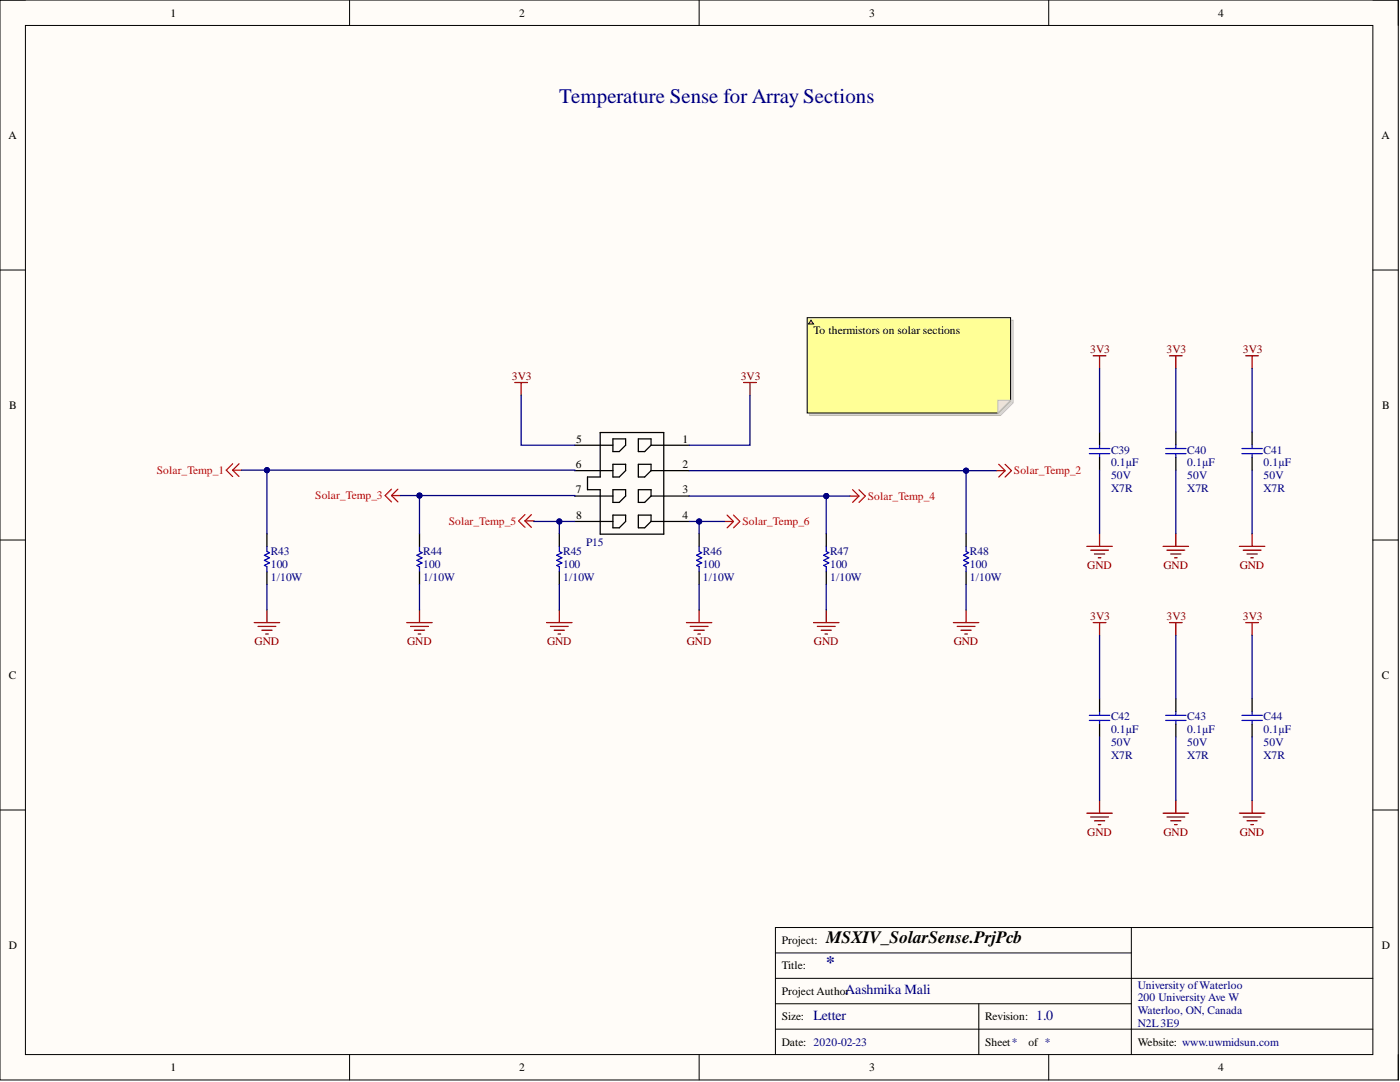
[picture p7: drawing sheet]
<svg xmlns="http://www.w3.org/2000/svg" width="279mm" height="216mm" viewBox="0 0 279 216" stroke-linecap="round" stroke-linejoin="round" font-family="sans-serif">
<defs><g id="words">
<text font-size="4.1" fill="#000080" x="111.6" y="20.6">Temperature Sense for Array Sections</text>
<text font-size="3.5" x="164.9" y="188.1">MSXIV_SolarSense.PrjPcb</text>
<text font-size="3.5" fill="#000080" x="164.9" y="193.2">*</text>
<g font-size="2.8" fill="#000080">
<text x="162.4" y="203.5">Letter</text>
<text x="168.7" y="198.4">Aashmika Mali</text>
<text x="206.8" y="203.5">1.0</text>
</g>
<g font-size="2.3">
<text x="34" y="3.3">1</text>
<text x="103.6" y="3.3">2</text>
<text x="173.4" y="3.3">3</text>
<text x="243.1" y="3.3">4</text>
<text x="1.7" y="27.7">A</text>
<text x="275.7" y="27.7">A</text>
<text x="162.4" y="66.7">To thermistors on solar sections</text>
<text x="1.9" y="81.6">B</text>
<text x="275.8" y="81.6">B</text>
<text x="115" y="88.3">5</text>
<text x="136.2" y="88.3">1</text>
<text x="114.9" y="93.4">6</text>
<text x="136.2" y="93.4">2</text>
<text x="114.9" y="98.5">7</text>
<text x="136.2" y="98.5">3</text>
<text x="115" y="103.5">8</text>
<text x="136.2" y="103.5">4</text>
<text x="1.8" y="135.5">C</text>
<text x="275.8" y="135.5">C</text>
<text x="1.8" y="189.3">D</text>
<text x="156" y="188.4">Project:</text>
<text x="275.8" y="189.3">D</text>
<text x="156" y="193.4">Title:</text>
<text x="156" y="203.6">Size:</text>
<text x="156" y="198.5">Project Author</text>
<text x="196.6" y="203.6">Revision:</text>
<text x="156" y="208.7">Date: 2020-02-23</text>
<text x="196.6" y="208.7">Sheet*</text>
<text x="205.2" y="208.7">of *</text>
<text x="227.1" y="208.7">Website: www.uwmidsun.com</text>
<text x="34" y="213.7">1</text>
<text x="103.6" y="213.7">2</text>
<text x="173.4" y="213.7">3</text>
<text x="243.1" y="213.7">4</text>
</g>
<g font-size="2.3" fill="#800000">
<text x="217.6" y="70.5">3V3</text>
<text x="232.8" y="70.5">3V3</text>
<text x="248" y="70.5">3V3</text>
<text x="102.2" y="75.8">3V3</text>
<text x="147.8" y="75.8">3V3</text>
<text x="217" y="113.6">GND</text>
<text x="232.2" y="113.6">GND</text>
<text x="247.4" y="113.6">GND</text>
<text x="217.6" y="123.7">3V3</text>
<text x="232.8" y="123.7">3V3</text>
<text x="248" y="123.7">3V3</text>
<text x="50.8" y="128.8">GND</text>
<text x="81.3" y="128.8">GND</text>
<text x="109.2" y="128.8">GND</text>
<text x="137.1" y="128.8">GND</text>
<text x="162.4" y="128.8">GND</text>
<text x="190.4" y="128.8">GND</text>
<text x="217" y="166.8">GND</text>
<text x="232.2" y="166.8">GND</text>
<text x="247.4" y="166.8">GND</text>
</g>
<g font-size="2.3" fill="#f00">
<text x="31.3" y="94.6">Solar_Temp_1</text>
<text x="202.4" y="94.7">Solar_Temp_2</text>
<text x="62.9" y="99.6">Solar_Temp_3</text>
<text x="173.2" y="99.7">Solar_Temp_4</text>
<text x="89.6" y="104.7">Solar_Temp_5</text>
<text x="148.2" y="104.8">Solar_Temp_6</text>
</g>
<g font-size="2.3" fill="#000080">
<text x="221.7" y="93.1">0.1µF</text>
<text x="221.7" y="95.6">50V</text>
<text x="221.7" y="90.5">C39</text>
<text x="236.9" y="93.1">0.1µF</text>
<text x="236.9" y="95.6">50V</text>
<text x="236.9" y="90.5">C40</text>
<text x="252.2" y="93.1">0.1µF</text>
<text x="252.2" y="95.6">50V</text>
<text x="252.2" y="90.5">C41</text>
<text x="221.7" y="98.1">X7R</text>
<text x="236.9" y="98.1">X7R</text>
<text x="252.2" y="98.1">X7R</text>
<text x="54" y="113.3">100</text>
<text x="54" y="110.8">R43</text>
<text x="84.5" y="113.3">100</text>
<text x="84.5" y="110.8">R44</text>
<text x="112.4" y="113.3">100</text>
<text x="112.4" y="110.8">R45</text>
<text x="117" y="108.9">P15</text>
<text x="140.3" y="113.3">100</text>
<text x="140.3" y="110.8">R46</text>
<text x="165.7" y="113.3">100</text>
<text x="165.7" y="110.8">R47</text>
<text x="193.6" y="113.3">100</text>
<text x="193.6" y="110.8">R48</text>
<text x="54" y="115.9">1/10W</text>
<text x="84.5" y="115.9">1/10W</text>
<text x="112.4" y="115.9">1/10W</text>
<text x="140.3" y="115.9">1/10W</text>
<text x="165.7" y="115.9">1/10W</text>
<text x="193.6" y="115.9">1/10W</text>
<text x="221.7" y="143.8">C42</text>
<text x="236.9" y="143.8">C43</text>
<text x="252.2" y="143.8">C44</text>
<text x="221.7" y="146.3">0.1µF</text>
<text x="221.7" y="148.8">50V</text>
<text x="236.9" y="146.3">0.1µF</text>
<text x="236.9" y="148.8">50V</text>
<text x="252.2" y="146.3">0.1µF</text>
<text x="252.2" y="148.8">50V</text>
<text x="221.7" y="151.4">X7R</text>
<text x="236.9" y="151.4">X7R</text>
<text x="252.2" y="151.4">X7R</text>
<text x="227.1" y="197.2">University ofWaterloo</text>
<text x="227.1" y="199.8">200 University Ave W</text>
<text x="227.1" y="202.3">Waterloo, ON, Canada</text>
<text x="227.1" y="204.9">N2L3E9</text>
</g>
</g></defs>
<path d="M0 0h279.1v215.5h-279.1z" fill-rule="evenodd" fill="#fffcf8"/>
<path d="M0 0h279.1v215.5h-279.1z" fill="none" stroke="#000" stroke-width=".2"/>
<path d="M5.1 5.1h268.9v205.3h-268.9z" fill-rule="evenodd" fill="#fffcf8"/>
<g fill="none" stroke="#000" stroke-width=".2">
<path d="M0 0h5.1M5.1 5.1h268.9v205.3h-268.9zM69.8 0v5.1M139.5 0v5.1M209.3 0v5.1M274 0h5.1v5.1M0 53.9h5.1M274 53.9h5.1M0 107.8h5.1M274 107.8h5.1M0 161.6h5.1M274 161.6h5.1"/>
<path d="M154.8 195.2h119.2M154.8 190.1h71M225.8 185.1v25.3M274 185.1h-119.2v25.3M69.8 210.4v5.1M139.5 210.4v5.1M154.8 200.3h71M154.8 205.4h119.2M195.3 200.3v10.1M209.3 210.4v5.1M279.1 210.4v5.1"/>
</g>
<g fill="none" stroke="#000" stroke-width=".25">
<path d="M114.7 88.8h7.6M114.7 93.9h7.6M114.7 99h7.6M119.8 86.3h12.7v20.3h-12.7v-8.9h-2.6v-2.5h2.6zM122.3 92.6h2.6v1.3l-1.3 1.3h-1.3zM122.3 97.7h2.6v1.3l-1.3 1.2h-1.3zM122.3 87.6h2.6v1.2l-1.3 1.3h-1.3zM127.4 92.6h2.5v1.3l-1.2 1.3h-1.3zM127.4 97.7h2.5v1.3l-1.2 1.2h-1.3zM127.4 87.6h2.5v1.2l-1.2 1.3h-1.3zM129.9 88.8h7.6M129.9 93.9h7.6"/>
<path d="M129.9 99h7.6M219.4 86.2v2.5M219.4 91.3v2.5M234.7 86.2v2.5M234.7 91.3v2.5M249.9 86.2v2.5M249.9 91.3v2.5M53.3 106.5v2.5M53.3 114.1v2.5M83.7 106.5v2.5M83.7 114.1v2.5M111.6 106.5v2.5"/>
<path d="M111.6 114.1v2.5M114.7 104.1h7.6M122.3 102.8h2.6v1.3l-1.3 1.2h-1.3zM127.4 102.8h2.5v1.3l-1.2 1.2h-1.3zM129.9 104.1h7.6M139.5 106.5v2.5M139.5 114.1v2.5M164.9 106.5v2.5M164.9 114.1v2.5M192.8 106.5v2.5M192.8 114.1v2.5M219.4 139.4v2.6"/>
<path d="M234.7 139.4v2.6M249.9 139.4v2.6M219.4 144.5v2.5M234.7 144.5v2.5M249.9 144.5v2.5"/>
</g>
<g fill="none" stroke="#800000" stroke-width=".25">
<path d="M102.7 76.3h2.6M104 76.3v2.6M148.4 76.3h2.5M149.7 76.3v2.6M218.2 71h2.5M219.4 71v2.5M233.4 71h2.5M234.7 71v2.5M248.6 71h2.6M249.9 71v2.5M216.9 109h5.1M217.7 109.8h3.5"/>
<path d="M218.4 110.5h2.1M219.2 111.3h.5M219.4 106.5v2.5M232.1 109h5.1M232.9 109.8h3.5M233.6 110.5h2.1M234.4 111.3h.5M234.7 106.5v2.5M247.3 109h5.1M248.1 109.8h3.6M248.9 110.5h2M249.6 111.3h.5"/>
<path d="M249.9 106.5v2.5M50.7 124.2h5.1M51.5 125h3.6M52.3 125.8h2M53 126.5h.5M53.3 121.7v2.5M81.2 124.2h5.1M81.9 125h3.6M82.7 125.8h2M83.5 126.5h.5M83.7 121.7v2.5M109.1 124.2h5.1"/>
<path d="M109.8 125h3.6M110.6 125.8h2M111.4 126.5h.5M111.6 121.7v2.5M137 124.2h5.1M137.8 125h3.5M138.5 125.8h2M139.3 126.5h.5M139.5 121.7v2.5M162.4 124.2h5M163.1 125h3.6M163.9 125.8h2"/>
<path d="M164.6 126.5h.6M164.9 121.7v2.5M190.3 124.2h5M191 125h3.6M191.8 125.8h2M192.6 126.5h.5M192.8 121.7v2.5M218.2 124.2h2.5M219.4 124.2v2.6M233.4 124.2h2.5M234.7 124.2v2.6M248.6 124.2h2.6"/>
<path d="M249.9 124.2v2.6M219.4 159.7v2.6M234.7 159.7v2.6M249.9 159.7v2.6M216.9 162.3h5.1M217.7 163h3.5M218.4 163.8h2.1M219.2 164.5h.5M232.1 162.3h5.1M232.9 163h3.5M233.6 163.8h2.1M234.4 164.5h.5"/>
<path d="M247.3 162.3h5.1M248.1 163h3.6M248.9 163.8h2M249.6 164.5h.5"/>
</g>
<g fill="none" stroke="#f00" stroke-width=".25">
<path d="M46.4 93.8l1.3 1.3M46.4 92.5l-1.2 1.3 1.2 1.3M46.4 93.8h1.8M47.7 92.5l-1.3 1.3M78.1 98.9l1.3 1.2M78.1 97.6l-1.2 1.3 1.2 1.2M78.1 98.9h1.8M79.4 97.6l-1.3 1.3M169.6 99h1.8M170.2 97.7l1.2 1.3M171.4 99l-1.2 1.2M171.4 97.7l1.3 1.3-1.3 1.2"/>
<path d="M198.8 93.9h1.8M199.3 92.6l1.3 1.3M200.6 93.9l-1.3 1.3M200.6 92.6l1.3 1.3-1.3 1.3M104.8 104l1.2 1.2M104.8 102.7l-1.3 1.3 1.3 1.2M104.8 104h1.7M106 102.7l-1.2 1.3M144.6 104.1h1.8M145.1 102.8l1.3 1.3M146.4 104.1l-1.3 1.2M146.4 102.8l1.2 1.3-1.2 1.2"/>
</g>
<g fill="none" stroke="#00f" stroke-width=".25">
<path d="M217.4 90.5h4.1M217.4 89.5h4.1M219.4 88.7v.8M219.4 90.5v.8M232.6 90.5h4.1M232.6 89.5h4.1M234.7 88.7v.8M234.7 90.5v.8M247.9 90.5h4M247.9 89.5h4M249.9 88.7v.8M249.9 90.5v.8"/>
<path d="M53.3 109v1l.5 .3-1 .5 1 .5-1 .5 1 .5-1 .5 .5 .3v1M83.7 109v1l.5 .3-1 .5 1 .5-1 .5 1 .5-1 .5 .5 .3v1M111.6 109v1l.5 .3-1 .5 1 .5-1 .5 1 .5-1 .5 .5 .3v1M139.5 109v1l.5 .3-1 .5 1 .5-1 .5 1 .5-1 .5 .5 .3v1M164.9 109v1l.5 .3-1 .5 1 .5-1 .5 1 .5-1 .5 .5 .3v1M192.8 109v1l.5 .3-1 .5 1 .5-1 .5 1 .5-1 .5 .5 .3v1M217.4 143.8h4.1M217.4 142.7h4.1M219.4 142v.7M219.4 143.8v.7M232.6 143.8h4.1M232.6 142.7h4.1"/>
<path d="M234.7 142v.7M234.7 143.8v.7M247.9 143.8h4M247.9 142.7h4M249.9 142v.7M249.9 143.8v.7"/>
</g>
<path d="M48.2 93.8h66.5v.1" fill="none" stroke="#000080" stroke-width=".25"/>
<circle cx="53.3" cy="93.8" r=".51" fill="#000080"/>
<circle cx="53.3" cy="93.8" r=".51" fill="none" stroke="#000080" stroke-width=".2"/>
<path d="M79.9 98.9h34.8v.1" fill="none" stroke="#000080" stroke-width=".25"/>
<circle cx="83.7" cy="98.9" r=".51" fill="#000080"/>
<circle cx="83.7" cy="98.9" r=".51" fill="none" stroke="#000080" stroke-width=".2"/>
<path d="M104 78.9v9.9h10.7M106.5 104v.1h8.2" fill="none" stroke="#000080" stroke-width=".25"/>
<circle cx="111.6" cy="104.1" r=".51" fill="#000080"/>
<circle cx="111.6" cy="104.1" r=".51" fill="none" stroke="#000080" stroke-width=".2"/>
<path d="M137.5 104.1h7.1" fill="none" stroke="#000080" stroke-width=".25"/>
<circle cx="139.5" cy="104.1" r=".51" fill="#000080"/>
<circle cx="139.5" cy="104.1" r=".51" fill="none" stroke="#000080" stroke-width=".2"/>
<path d="M137.5 99h32.1" fill="none" stroke="#000080" stroke-width=".25"/>
<circle cx="164.9" cy="99" r=".51" fill="#000080"/>
<circle cx="164.9" cy="99" r=".51" fill="none" stroke="#000080" stroke-width=".2"/>
<path d="M137.5 93.9h61.3" fill="none" stroke="#000080" stroke-width=".25"/>
<circle cx="192.8" cy="93.9" r=".51" fill="#000080"/>
<circle cx="192.8" cy="93.9" r=".51" fill="none" stroke="#000080" stroke-width=".2"/>
<path d="M149.7 78.9v9.9h-12.2M53.3 93.8v12.7M53.3 116.6v5.1" fill="none" stroke="#000080" stroke-width=".25"/>
<circle cx="53.3" cy="93.8" r=".51" fill="#000080"/>
<circle cx="53.3" cy="93.8" r=".51" fill="none" stroke="#000080" stroke-width=".2"/>
<path d="M83.7 98.9v7.6M83.7 116.6v5.1" fill="none" stroke="#000080" stroke-width=".25"/>
<circle cx="83.7" cy="98.9" r=".51" fill="#000080"/>
<circle cx="83.7" cy="98.9" r=".51" fill="none" stroke="#000080" stroke-width=".2"/>
<path d="M111.6 104.1v2.4M111.6 116.6v5.1" fill="none" stroke="#000080" stroke-width=".25"/>
<circle cx="111.6" cy="104.1" r=".51" fill="#000080"/>
<circle cx="111.6" cy="104.1" r=".51" fill="none" stroke="#000080" stroke-width=".2"/>
<path d="M139.5 104.1v2.4M139.5 116.6v5.1" fill="none" stroke="#000080" stroke-width=".25"/>
<circle cx="139.5" cy="104.1" r=".51" fill="#000080"/>
<circle cx="139.5" cy="104.1" r=".51" fill="none" stroke="#000080" stroke-width=".2"/>
<path d="M164.9 99v7.5M164.9 116.6v5.1" fill="none" stroke="#000080" stroke-width=".25"/>
<circle cx="164.9" cy="99" r=".51" fill="#000080"/>
<circle cx="164.9" cy="99" r=".51" fill="none" stroke="#000080" stroke-width=".2"/>
<path d="M192.8 93.9v12.6M192.8 116.6v5.1" fill="none" stroke="#000080" stroke-width=".25"/>
<circle cx="192.8" cy="93.9" r=".51" fill="#000080"/>
<circle cx="192.8" cy="93.9" r=".51" fill="none" stroke="#000080" stroke-width=".2"/>
<path d="M219.4 73.5v12.7M234.7 73.5v12.7M249.9 73.5v12.7M219.4 93.8v12.7M234.7 93.8v12.7M249.9 93.8v12.7M219.4 126.8v12.6M234.7 126.8v12.6M249.9 126.8v12.6M219.4 147v12.7M234.7 147v12.7M249.9 147v12.7" fill="none" stroke="#000080" stroke-width=".25"/>
<path d="M161.6 63.9h40.6v16.5l-2.5 2.5h-38.1z" fill-rule="evenodd" fill="#e0ddd7"/>
<path d="M161.6 63.9h40.6v16.5l-2.5 2.5h-38.1z" fill="none" stroke="#bfbdba" stroke-width=".2"/>
<path d="M161.1 63.4h40.6v16.5l-2.6 2.5h-38z" fill-rule="evenodd" fill="#ffff96"/>
<path d="M161.1 63.4h40.6v16.5l-2.6 2.5h-38z" fill="none" stroke="#000" stroke-width=".2"/>
<path d="M199.1 79.9h2.6l-2.6 2.5z" fill="#f2f0d8"/>
<path d="M199.1 79.9h2.6l-2.6 2.5z" fill="none" stroke="#bfbdba" stroke-width=".2"/>
<path d="M161.9 63.9l.5 .8h-1.1z" fill="#ffcc78"/>
<path d="M161.9 63.9l.5 .8h-1.1z" fill="none" stroke="#300" stroke-width=".2"/>
<use href="#words"/>
</svg>
